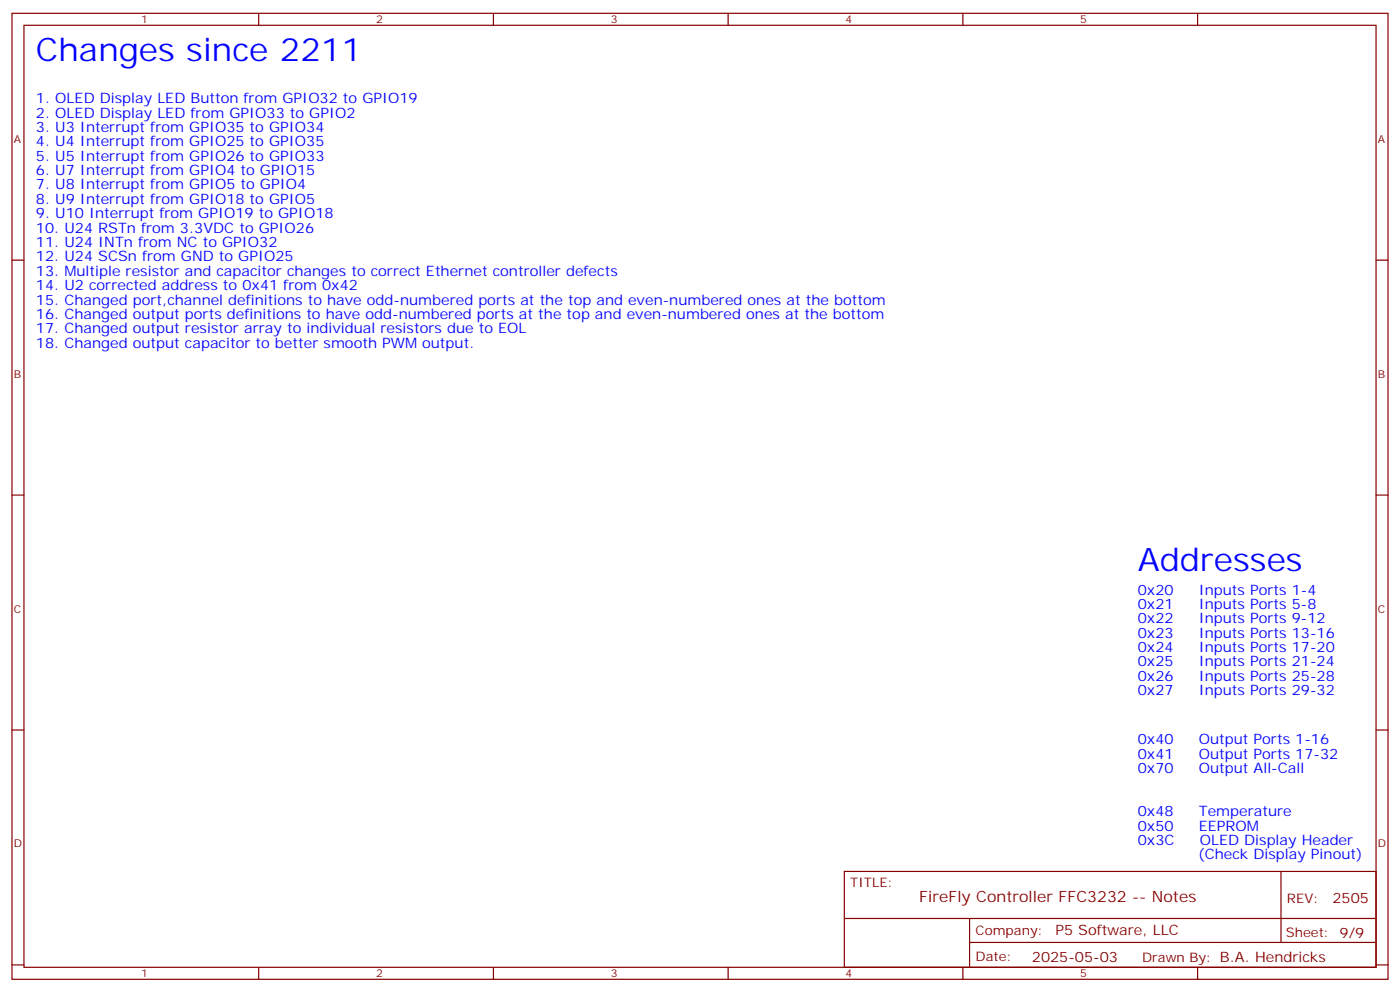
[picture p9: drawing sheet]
<svg xmlns="http://www.w3.org/2000/svg" width="412mm" height="292mm" viewBox="0 0 412 292" stroke-linecap="round" stroke-linejoin="round" font-family="sans-serif">
<defs><g id="words">
<g font-size="9.5" fill="#00f">
<text x="10.6" y="18">Changes since 2211</text>
<text x="335.1" y="168">Addresses</text>
</g>
<text font-size="4.6" fill="#800" x="270.8" y="265.5">FireFly Controller FFC3232 -- Notes</text>
<g font-size="4.2" fill="#00f">
<text x="10.6" y="30.4">1. OLED Display LED Button from GPIO32 to GPIO19</text>
<text x="10.6" y="34.6">2. OLED Display LED from GPIO33 to GPIO2</text>
<text x="10.6" y="38.8">3. U3 Interrupt from GPIO35 to GPIO34</text>
<text x="10.6" y="43.1">4. U4 Interrupt from GPIO25 to GPIO35</text>
<text x="10.6" y="47.3">5. U5 Interrupt from GPIO26 to GPIO33</text>
<text x="10.6" y="51.5">6. U7 Interrupt from GPIO4 to GPIO15</text>
<text x="10.6" y="55.8">7. U8 Interrupt from GPIO5 to GPIO4</text>
<text x="10.6" y="60">8. U9 Interrupt from GPIO18 to GPIO5</text>
<text x="10.6" y="64.2">9. U10 Interrupt from GPIO19 to GPIO18</text>
<text x="10.6" y="68.5">10. U24 RSTn from 3.3VDC to GPIO26</text>
<text x="10.6" y="72.7">11. U24 INTn from NC to GPIO32</text>
<text x="10.6" y="76.9">12. U24 SCSn from GND to GPIO25</text>
<text x="10.6" y="81.2">13. Multiple resistor and capacitor changes to correct Ethernet controller defects</text>
<text x="10.6" y="85.4">14. U2 corrected address to 0x41 from 0x42</text>
<text x="10.6" y="89.6">15. Changed port,channel definitions to have odd-numbered ports at the top and even-numbered ones at the bottom</text>
<text x="10.6" y="93.9">16. Changed output ports definitions to have odd-numbered ports at the top and even-numbered ones at the bottom</text>
<text x="10.6" y="98.1">17. Changed output resistor array to individual resistors due to EOL</text>
<text x="10.6" y="102.3">18. Changed output capacitor to better smooth PWM output.</text>
<text x="335.1" y="175">0x20</text>
<text x="335.1" y="179.2">0x21</text>
<text x="353.1" y="175">Inputs Ports 1-4</text>
<text x="353.1" y="179.2">Inputs Ports 5-8</text>
<text x="335.1" y="183.5">0x22</text>
<text x="353.1" y="183.5">Inputs Ports 9-12</text>
<text x="335.1" y="187.7">0x23</text>
<text x="335.1" y="191.9">0x24</text>
<text x="353.1" y="187.7">Inputs Ports 13-16</text>
<text x="353.1" y="191.9">Inputs Ports 17-20</text>
<text x="335.1" y="196.2">0x25</text>
<text x="353.1" y="196.2">Inputs Ports 21-24</text>
<text x="335.1" y="200.4">0x26</text>
<text x="353.1" y="200.4">Inputs Ports 25-28</text>
<text x="335.1" y="204.6">0x27</text>
<text x="353.1" y="204.6">Inputs Ports 29-32</text>
<text x="335.1" y="219.1">0x40</text>
<text x="353.1" y="219.1">Output Ports 1-16</text>
<text x="335.1" y="223.3">0x41</text>
<text x="335.1" y="227.6">0x70</text>
<text x="353.1" y="223.3">Output Ports 17-32</text>
<text x="353.1" y="227.6">Output All-Call</text>
<text x="335.1" y="240.3">0x48</text>
<text x="335.1" y="244.5">0x50</text>
<text x="353.1" y="240.3">Temperature</text>
<text x="353.1" y="244.5">EEPROM</text>
<text x="335.1" y="248.7">0x3C</text>
<text x="353.4" y="248.7">OLED Display Header</text>
<text x="353" y="253">(Check Display Pinout)</text>
</g>
<g font-size="4.2" fill="#800">
<text x="392.5" y="265.8">2505</text>
<text x="310.9" y="275.3">P5 Software, LLC</text>
<text x="304" y="283.1">2025-05-03</text>
</g>
<g font-size="3.9" fill="#800">
<text x="250.5" y="261.1">TITLE:</text>
<text x="379.1" y="265.8">REV:</text>
<text x="287.4" y="275.3">Company:</text>
<text x="378.7" y="275.9">Sheet: 9/9</text>
<text x="287.4" y="283">Date:</text>
<text x="336.4" y="283.1">Drawn By: B.A. Hendricks</text>
</g>
<g font-size="3.2" fill="#800">
<text x="41.6" y="6.9">1</text>
<text x="110.8" y="6.9">2</text>
<text x="179.9" y="6.9">3</text>
<text x="249.1" y="6.9">4</text>
<text x="318.2" y="6.9">5</text>
<text x="4.1" y="42">A</text>
<text x="405.9" y="42">A</text>
<text x="4.1" y="111.2">B</text>
<text x="405.9" y="111.2">B</text>
<text x="4.1" y="180.3">C</text>
<text x="405.9" y="180.3">C</text>
<text x="4.1" y="249.4">D</text>
<text x="405.9" y="249.4">D</text>
<text x="41.6" y="287.7">1</text>
<text x="110.8" y="287.7">2</text>
<text x="179.9" y="287.7">3</text>
<text x="249.1" y="287.7">4</text>
<text x="318.2" y="287.7">5</text>
</g>
</g></defs>
<g fill="none" stroke="#870000" stroke-width=".35">
<path d="M3.5 3.9h405.4v284.4h-405.4zM7.1 7.4h398.2v277.3h-398.2zM76.2 3.9v3.5M145.3 3.9v3.5M214.5 3.9v3.5M283.6 3.9v3.5M352.8 3.9v3.5M3.5 76.6h3.6M405.3 76.6h3.6M3.5 145.7h3.6M405.3 145.7h3.6M3.5 214.9h3.6"/>
<path d="M405.3 214.9h3.6M248.7 256.5h156.6v28.2h-156.6zM377.3 256.5v20.9M248.7 270.4h156.5M285.6 277.4h119.6M285.6 270.4v14.1M3.5 284h3.6M76.2 284.7v3.6M145.3 284.7v3.6M214.5 284.7v3.6M283.6 284.7v3.6M352.8 284.7v3.6"/>
<path d="M405.3 284h3.6"/>
</g>
<use href="#words"/>
</svg>
